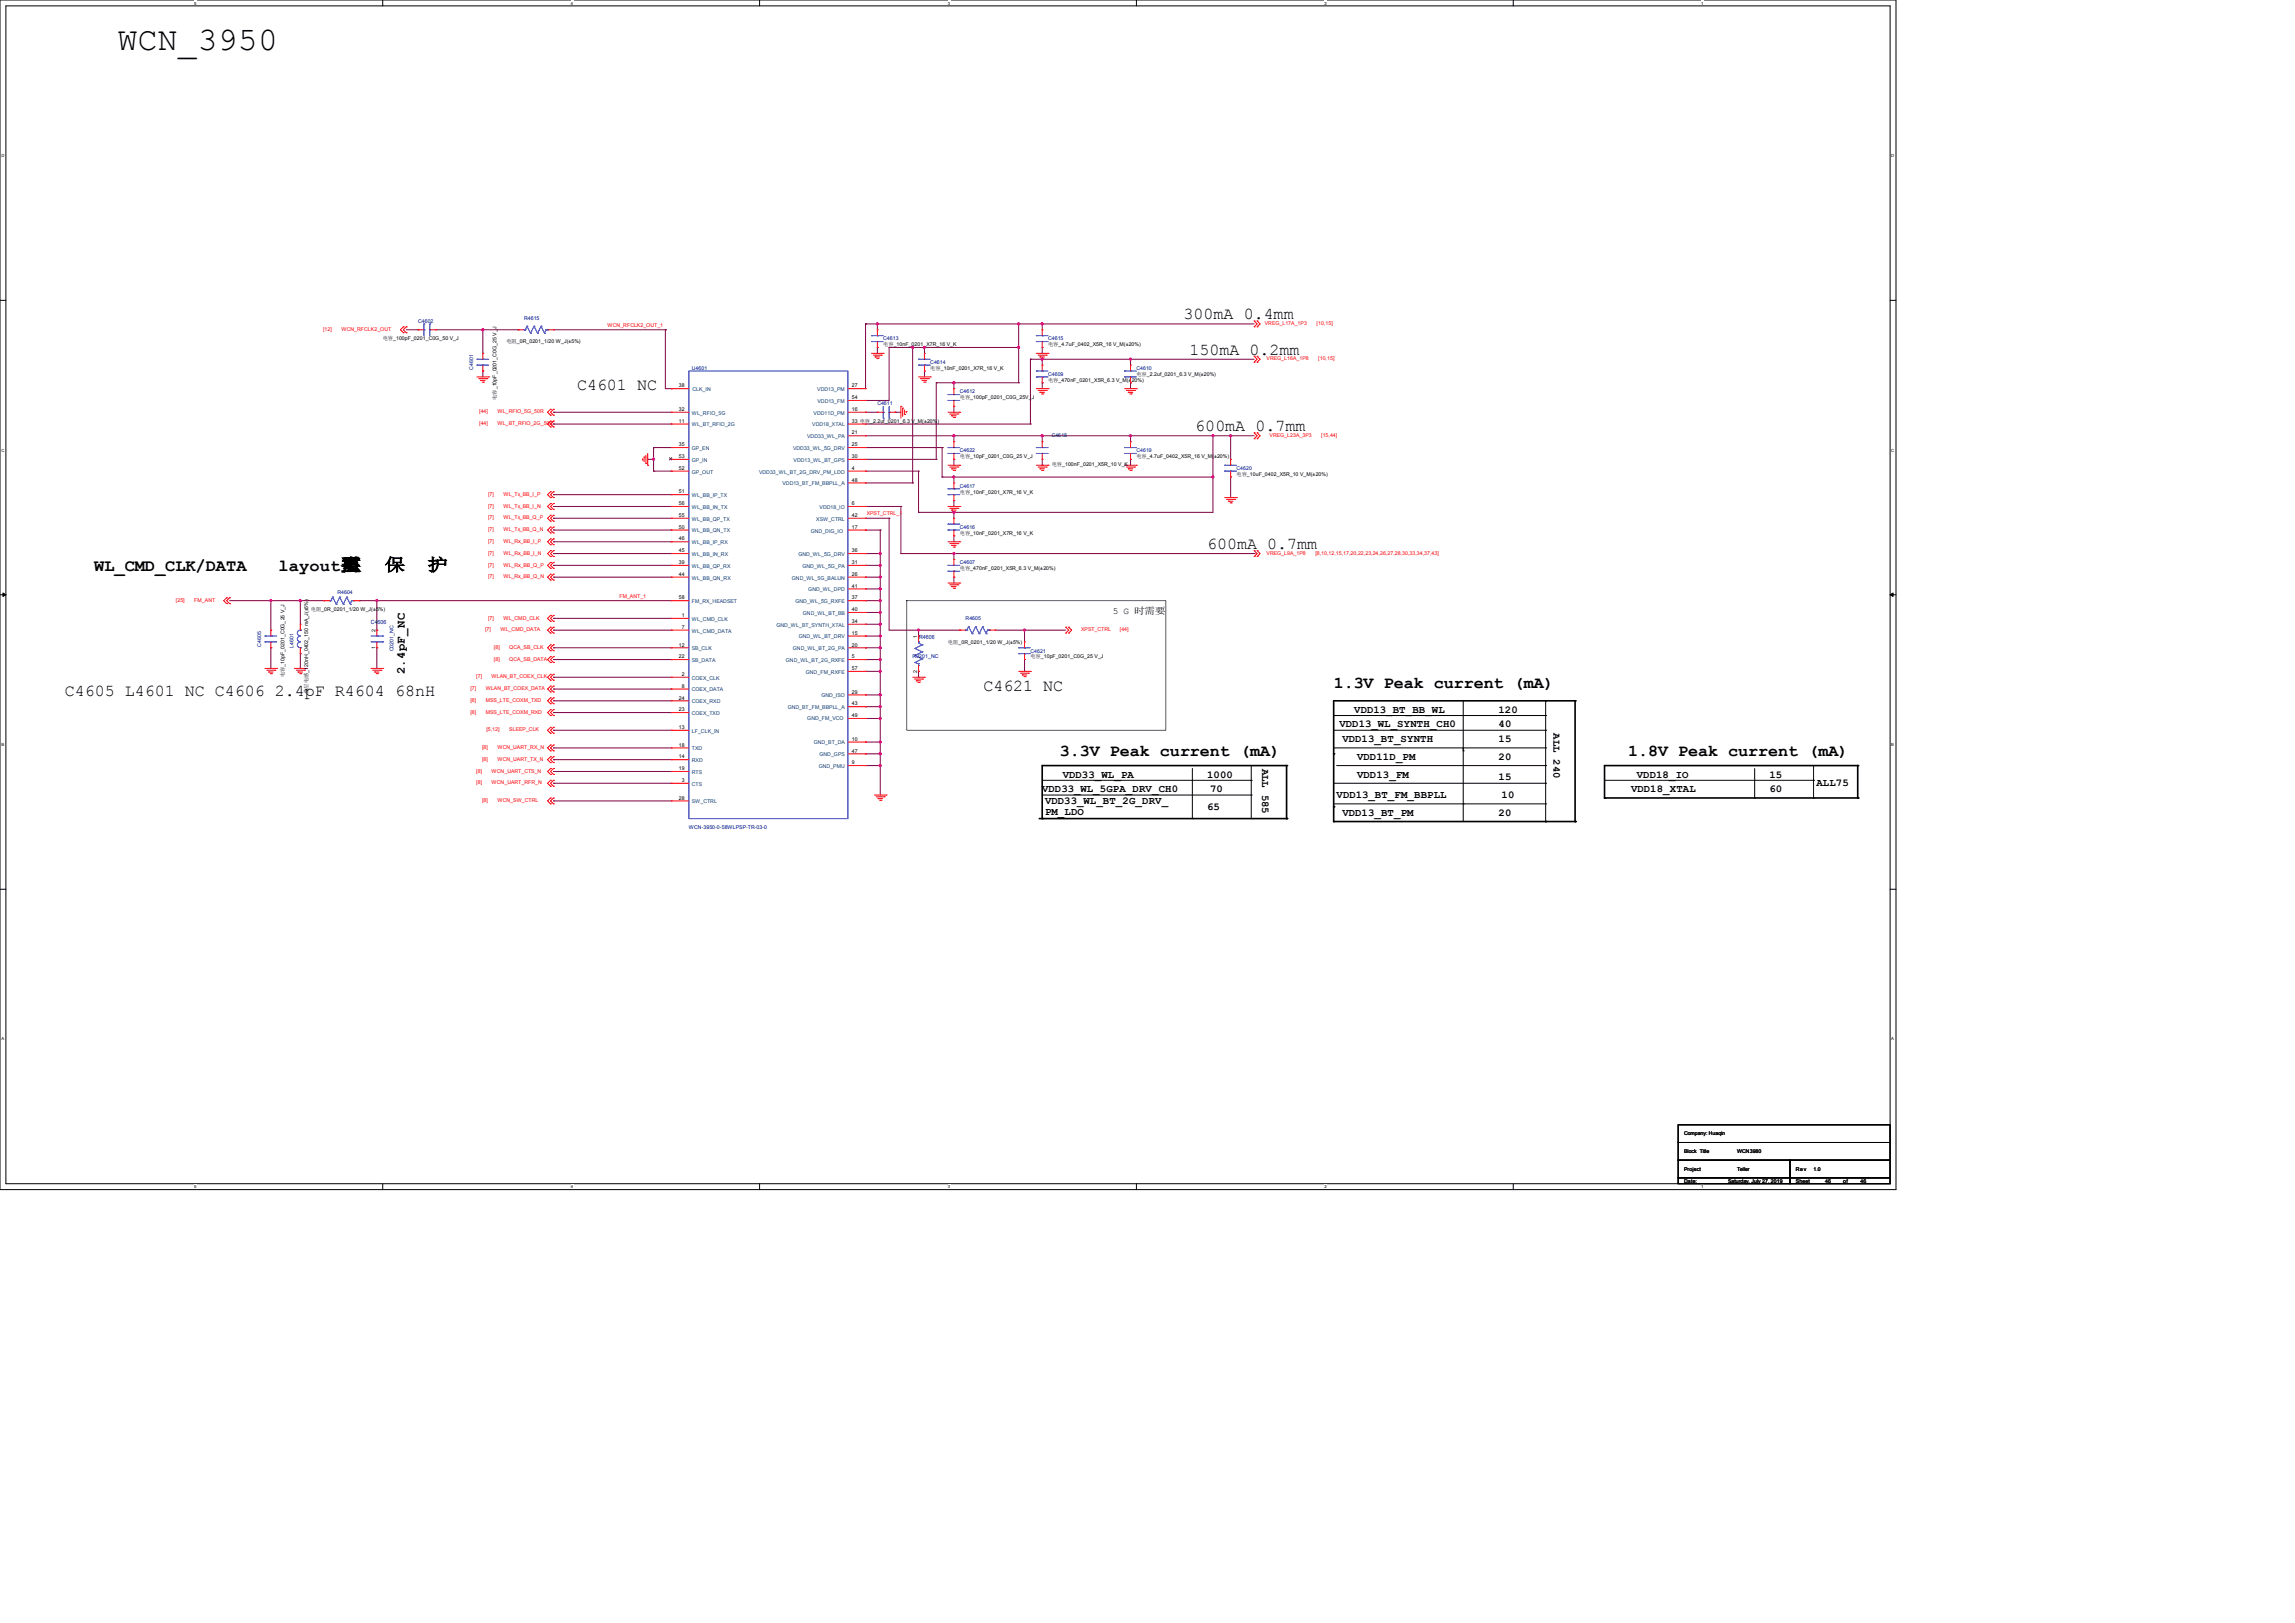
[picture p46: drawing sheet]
<svg xmlns="http://www.w3.org/2000/svg" width="297mm" height="210mm" viewBox="0 0 297 210" stroke-linecap="round" stroke-linejoin="round" font-family="sans-serif">
<defs><g id="words">
<text font-size="4.3" x="15.2" y="6.4">WCN_3950</text>
<g font-size="2.2">
<text x="153.2" y="41.3">300mA 0.4mm</text>
<text x="153.9" y="45.9">150mA 0.2mm</text>
<text x="74.7" y="50.5">C4601 NC</text>
<text x="154.7" y="55.8">600mA 0.7mm</text>
<text x="156.2" y="71.1">600mA 0.7mm</text>
<text x="12.2" y="73.8">WL_CMD_CLK/DATA</text>
<text x="36" y="73.8">layout需</text>
<text x="44.1" y="73.8">要</text>
<text x="44.1" y="73.8">重</text>
<text x="44.2" y="73.8">点</text>
<text x="49.8" y="73.8">保</text>
<text x="55.4" y="73.8">护</text>
<text x="127.3" y="89.3">C4621 NC</text>
<text x="172.6" y="89">1.3V Peak current (mA)</text>
<text x="8.4" y="90.1">C4605 L4601 NC C4606 2.4pF R4604 68nH</text>
<text x="137.2" y="97.8">3.3V Peak current (mA)</text>
<text x="210.7" y="97.8">1.8V Peak current (mA)</text>
</g>
<text font-size="1.6" x="52.4" y="87.2" transform="rotate(-90 52.4 87.2)">2.4pF_NC</text>
<g font-size="1.4">
<text x="173.4" y="94.1">VDD13_WL_SYNTH_CH0</text>
<text x="175.3" y="92.2">VDD13_BT_BB_WL</text>
<text x="193.9" y="92.2">120</text>
<text x="193.9" y="94.1">40</text>
<text x="201" y="94.9" transform="rotate(90 201 94.9)">ALL 240</text>
<text x="137.5" y="100.6">VDD33_WL_PA</text>
<text x="156.2" y="100.6">1000</text>
<text x="163.3" y="99.4" transform="rotate(90 163.3 99.4)">ALL 585</text>
<text x="173.7" y="96">VDD13_BT_SYNTH</text>
<text x="175.6" y="98.3">VDD11D_PM</text>
<text x="175.6" y="100.6">VDD13_FM</text>
<text x="193.9" y="96">15</text>
<text x="193.9" y="98.3">20</text>
<text x="193.9" y="101">15</text>
<text x="211.8" y="100.6">VDD18_IO</text>
<text x="229" y="100.6">15</text>
<text x="235.1" y="101.7">ALL75</text>
<text x="134.9" y="102.5">VDD33_WL_5GPA_DRV_CH0</text>
<text x="135.3" y="104">VDD33_WL_BT_2G_DRV_</text>
<text x="135.3" y="105.4">PM_LDO</text>
<text x="156.2" y="104.8">65</text>
<text x="156.6" y="102.5">70</text>
<text x="173" y="103.3">VDD13_BT_FM_BBPLL</text>
<text x="173.7" y="105.6">VDD13_BT_PM</text>
<text x="193.9" y="105.6">20</text>
<text x="194.3" y="103.3">10</text>
<text x="211.1" y="102.5">VDD18_XTAL</text>
<text x="229" y="102.5">60</text>
</g>
<text font-size="1.2" x="144" y="79.5">5 G 时需要</text>
<g font-size=".7" fill="#000080">
<text x="54.1" y="41.8">C4602</text>
<text x="67.8" y="41.4">R4615</text>
<text x="61.2" y="47.9" transform="rotate(-90 61.2 47.9)">C4601</text>
<text x="89.5" y="47.9">U4601</text>
<text x="114.3" y="44">C4613</text>
<text x="120.4" y="47.1">C4614</text>
<text x="135.6" y="44">C4615</text>
<text x="147.1" y="47.9">C4610</text>
<text x="113.5" y="52.4">C4611</text>
<text x="124.2" y="50.9">C4612</text>
<text x="135.6" y="48.6">C4609</text>
<text x="124.2" y="58.5">C4622</text>
<text x="136.1" y="56.5">C4618</text>
<text x="147.1" y="58.5">C4619</text>
<text x="124.2" y="63.1">C4617</text>
<text x="160" y="60.8">C4620</text>
<text x="124.2" y="68.4">C4616</text>
<text x="43.7" y="76.8">R4604</text>
<text x="124.2" y="73">C4607</text>
<text x="33.8" y="83.7" transform="rotate(-90 33.8 83.7)">C4605</text>
<text x="38" y="83.8" transform="rotate(-90 38 83.8)">L4601</text>
<text x="48" y="80.7">C4606</text>
<text x="119" y="82.7">R4606</text>
<text x="125" y="80.2">R4605</text>
<text x="50.9" y="84.3" transform="rotate(-90 50.9 84.3)">C0201_NC</text>
<text x="118.1" y="85.2">R0201_NC</text>
<text x="133.3" y="84.4">C4621</text>
<text x="89.2" y="107.3">WCN-3950-0-58WLPSP-TR-03-0</text>
</g>
<g font-size=".7" fill="#f00">
<text x="41.8" y="42.8">[12]</text>
<text x="44.2" y="42.8">WCN_RFCLK2_OUT</text>
<text x="78.6" y="42.3">WCN_RFCLK2_OUT_1</text>
<text x="163.7" y="42.1">VREG_L17A_1P3</text>
<text x="163.9" y="46.6">VREG_L16A_1P8</text>
<text x="170.4" y="42.1">[10,15]</text>
<text x="170.6" y="46.6">[10,15]</text>
<text x="62" y="53.5">[44]</text>
<text x="64.4" y="53.5">WL_RFIO_5G_50R</text>
<text x="62" y="55">[44]</text>
<text x="64.4" y="55">WL_BT_RFIO_2G_50R</text>
<text x="164.3" y="56.5">VREG_L23A_3P3</text>
<text x="171" y="56.5">[15,44]</text>
<text x="63.2" y="65.7">[7]</text>
<text x="63.2" y="64.2">[7]</text>
<text x="65.2" y="65.7">WL_Tx_BB_I_N</text>
<text x="65.2" y="64.2">WL_Tx_BB_I_P</text>
<text x="63.2" y="67.2">[7]</text>
<text x="63.2" y="71.8">[7]</text>
<text x="63.2" y="70.3">[7]</text>
<text x="63.2" y="68.7">[7]</text>
<text x="65.2" y="67.2">WL_Tx_BB_Q_P</text>
<text x="65.2" y="71.8">WL_Rx_BB_I_N</text>
<text x="65.2" y="70.3">WL_Rx_BB_I_P</text>
<text x="65.2" y="68.7">WL_Tx_BB_Q_N</text>
<text x="112.2" y="66.7">XPST_CTRL_1</text>
<text x="163.9" y="71.8">VREG_L9A_1P8</text>
<text x="170.2" y="71.8">[8,10,12,15,17,20,22,23,24,26,27,28,30,33,34,37,43]</text>
<text x="22.8" y="77.9">[25]</text>
<text x="25.1" y="77.9">FM_ANT</text>
<text x="63.2" y="74.8">[7]</text>
<text x="63.2" y="73.3">[7]</text>
<text x="65.2" y="74.8">WL_Rx_BB_Q_N</text>
<text x="65.2" y="73.3">WL_Rx_BB_Q_P</text>
<text x="80.2" y="77.4">FM_ANT_1</text>
<text x="62.8" y="81.7">[7]</text>
<text x="63.2" y="80.2">[7]</text>
<text x="63.9" y="84">[8]</text>
<text x="64.8" y="81.7">WL_CMD_DATA</text>
<text x="65.2" y="80.2">WL_CMD_CLK</text>
<text x="65.9" y="84">QCA_SB_CLK</text>
<text x="139.9" y="81.7">XPST_CTRL</text>
<text x="144.9" y="81.7">[44]</text>
<text x="60.9" y="89.3">[7]</text>
<text x="61.6" y="87.8">[7]</text>
<text x="62.9" y="89.3">WLAN_BT_COEX_DATA</text>
<text x="63.6" y="87.8">WLAN_BT_COEX_CLK</text>
<text x="63.9" y="85.5">[8]</text>
<text x="65.9" y="85.5">QCA_SB_DATA</text>
<text x="60.9" y="92.3">[8]</text>
<text x="60.9" y="90.8">[8]</text>
<text x="62.9" y="92.3">MSS_LTE_COXM_RXD</text>
<text x="62.9" y="90.8">MSS_LTE_COXM_TXD</text>
<text x="62.9" y="94.6">[5,12]</text>
<text x="65.9" y="94.6">SLEEP_CLK</text>
<text x="61.6" y="100">[8]</text>
<text x="61.6" y="101.5">[8]</text>
<text x="62.4" y="98.4">[8]</text>
<text x="62.4" y="96.9">[8]</text>
<text x="63.6" y="100">WCN_UART_CTS_N</text>
<text x="63.6" y="101.5">WCN_UART_RFR_N</text>
<text x="64.4" y="98.4">WCN_UART_TX_N</text>
<text x="64.4" y="96.9">WCN_UART_RX_N</text>
<text x="62.4" y="103.8">[8]</text>
<text x="64.4" y="103.8">WCN_SW_CTRL</text>
</g>
<g font-size=".7">
<text x="49.5" y="44">电容_100pF_0201_C0G_50 V_J</text>
<text x="65.5" y="44.4">电阻_0R_0201_1/20 W_J(±5%)</text>
<text x="114.3" y="44.8">电容_10nF_0201_X7R_16 V_K</text>
<text x="120.4" y="47.9">电容_10nF_0201_X7R_16 V_K</text>
<text x="135.6" y="44.8">电容_4.7uF_0402_X5R_16 V_M(±20%)</text>
<text x="64.3" y="51.7" transform="rotate(-90 64.3 51.7)">电容_10pF_0201_C0G_25 V_J</text>
<text x="87.9" y="50.1">38</text>
<text x="87.9" y="53.2">32</text>
<text x="110.3" y="51.6">54</text>
<text x="110.3" y="53.2">16</text>
<text x="110.3" y="50.1">27</text>
<text x="124.2" y="51.7">电容_100pF_0201_C0G_25V_J</text>
<text x="135.6" y="49.4">电容_470nF_0201_X5R_6.3 V_M(±20%)</text>
<text x="147.1" y="48.6">电容_2.2uf_0201_6.3 V_M(±20%)</text>
<text x="87.9" y="54.7">11</text>
<text x="87.9" y="57.7">35</text>
<text x="87.9" y="59.3">53</text>
<text x="110.3" y="54.7">33 电容_2.2uf_0201_6.3 V_M(±20%)</text>
<text x="110.3" y="56.2">21</text>
<text x="110.3" y="57.7">25</text>
<text x="110.3" y="59.3">30</text>
<text x="124.2" y="59.3">电容_10pF_0201_C0G_25 V_J</text>
<text x="147.1" y="59.3">电容_4.7uF_0402_X5R_16 V_M(±20%)</text>
<text x="87.9" y="63.8">51</text>
<text x="87.9" y="60.8">52</text>
<text x="87.9" y="65.4">56</text>
<text x="110.3" y="60.8">4</text>
<text x="110.3" y="65.4">6</text>
<text x="110.3" y="62.3">48</text>
<text x="124.2" y="63.9">电容_10nF_0201_X7R_16 V_K</text>
<text x="136.1" y="60.3">电容_100nF_0201_X5R_10 V_K</text>
<text x="160" y="61.6">电容_10uF_0402_X5R_10 V_M(±20%)</text>
<text x="87.9" y="71.5">45</text>
<text x="87.9" y="69.9">46</text>
<text x="87.9" y="68.4">50</text>
<text x="87.9" y="66.9">55</text>
<text x="110.3" y="71.5">36</text>
<text x="110.3" y="68.4">17</text>
<text x="110.3" y="66.9">42</text>
<text x="124.2" y="69.2">电容_10nF_0201_X7R_16 V_K</text>
<text x="87.9" y="73">39</text>
<text x="87.9" y="74.5">44</text>
<text x="87.9" y="77.6">58</text>
<text x="110.3" y="74.5">26</text>
<text x="110.3" y="73">31</text>
<text x="110.3" y="77.6">37</text>
<text x="110.3" y="76">41</text>
<text x="124.2" y="73.8">电容_470nF_0201_X5R_6.3 V_M(±20%)</text>
<text x="40.2" y="79.1">电阻_0R_0201_1/20 W_J(±5%)</text>
<text x="48.6" y="84" transform="rotate(-90 48.6 84)">1</text>
<text x="48.6" y="81.8" transform="rotate(-90 48.6 81.8)">2</text>
<text x="87.9" y="83.7">12</text>
<text x="88.2" y="79.8">1</text>
<text x="88.2" y="81.4">7</text>
<text x="110.3" y="82.1">15</text>
<text x="110.3" y="83.7">20</text>
<text x="110.3" y="80.6">34</text>
<text x="110.3" y="79.1">40</text>
<text x="118.7" y="82.5" transform="rotate(-90 118.7 82.5)">1</text>
<text x="122.7" y="83.3">电阻_0R_0201_1/20 W_J(±5%)</text>
<text x="36.8" y="87.6" transform="rotate(-90 36.8 87.6)">电容_10pF_0201_C0G_25 V_J</text>
<text x="39.9" y="89.8" transform="rotate(-90 39.9 89.8)">叠层电感_120nH_0402_150 mA_J(±5%)</text>
<text x="87.9" y="85.2">22</text>
<text x="88.2" y="87.5">2</text>
<text x="88.2" y="89">8</text>
<text x="110.3" y="85.2">5</text>
<text x="110.3" y="89.7">29</text>
<text x="110.3" y="86.7">57</text>
<text x="118.7" y="87" transform="rotate(-90 118.7 87)">2</text>
<text x="133.3" y="85.2">电容_10pF_0201_C0G_25 V_J</text>
<text x="87.9" y="94.3">13</text>
<text x="87.9" y="92">23</text>
<text x="87.9" y="90.5">24</text>
<text x="110.3" y="91.3">43</text>
<text x="110.3" y="92.8">49</text>
<text x="110.3" y="95.8">10</text>
<text x="87.9" y="98.1">14</text>
<text x="87.9" y="96.6">18</text>
<text x="87.9" y="99.7">19</text>
<text x="88.2" y="101.2">3</text>
<text x="110.3" y="97.4">47</text>
<text x="110.3" y="98.9">9</text>
<text x="87.9" y="103.5">28</text>
<text x="217.9" y="146.9">Company: Huaqin</text>
<text x="217.9" y="149.2">Block Title</text>
<text x="224.8" y="149.2">WCN3980</text>
<text x="217.9" y="151.5">Project</text>
<text x="217.9" y="153">Date:</text>
<text x="223.6" y="153">Saturday, July 27, 2019</text>
<text x="224.8" y="151.5">Teller</text>
<text x="232.4" y="151.5">Rev</text>
<text x="232.4" y="153">Sheet</text>
<text x="234.7" y="151.5">1.0</text>
<text x="236.2" y="153">46</text>
<text x="238.5" y="153">of</text>
<text x="240.8" y="153">46</text>
</g>
<g font-size=".7" fill="#004080">
<text x="89.5" y="53.7">WL_RFIO_5G</text>
<text x="89.6" y="50.6">CLK_IN</text>
<text x="105.3" y="53.7">VDD11D_PM</text>
<text x="105.8" y="50.6">VDD13_PM</text>
<text x="105.8" y="52.1">VDD13_FM</text>
<text x="89.5" y="55.2">WL_BT_RFIO_2G</text>
<text x="89.5" y="58.2">GP_EN</text>
<text x="89.5" y="59.8">GP_IN</text>
<text x="102.6" y="58.2">VDD33_WL_5G_DRV</text>
<text x="102.7" y="59.8">VDD13_WL_BT_GPS</text>
<text x="104.5" y="56.7">VDD33_WL_PA</text>
<text x="105.1" y="55.2">VDD18_XTAL</text>
<text x="89.5" y="64.3">WL_BB_IP_TX</text>
<text x="89.5" y="61.3">GP_OUT</text>
<text x="89.5" y="65.8">WL_BB_IN_TX</text>
<text x="98.2" y="61.3">VDD33_WL_BT_2G_DRV_PM_LDO</text>
<text x="101.3" y="62.8">VDD13_BT_FM_BBPLL_A</text>
<text x="106.1" y="65.8">VDD18_IO</text>
<text x="89.5" y="71.9">WL_BB_IN_RX</text>
<text x="89.5" y="70.4">WL_BB_IP_RX</text>
<text x="89.5" y="68.9">WL_BB_QN_TX</text>
<text x="89.5" y="67.4">WL_BB_QP_TX</text>
<text x="103.3" y="71.9">GND_WL_5G_DRV</text>
<text x="104.9" y="69">GND_DIG_IO</text>
<text x="105.6" y="67.4">XSW_CTRL</text>
<text x="89.5" y="73.5">WL_BB_QP_RX</text>
<text x="89.5" y="75">WL_BB_QN_RX</text>
<text x="102.5" y="75">GND_WL_5G_BALUN</text>
<text x="103.8" y="73.5">GND_WL_5G_PA</text>
<text x="104.6" y="76.5">GND_WL_DPD</text>
<text x="89.5" y="80.3">WL_CMD_CLK</text>
<text x="89.5" y="81.9">WL_CMD_DATA</text>
<text x="89.5" y="78">FM_RX_HEADSET</text>
<text x="100.5" y="81.1">GND_WL_BT_SYNTH_XTAL</text>
<text x="102.9" y="78">GND_WL_5G_RXFE</text>
<text x="103.4" y="82.6">GND_WL_BT_DRV</text>
<text x="103.9" y="79.6">GND_WL_BT_BB</text>
<text x="89.5" y="87.9">COEX_CLK</text>
<text x="89.5" y="89.5">COEX_DATA</text>
<text x="89.5" y="84.1">SB_CLK</text>
<text x="89.5" y="85.7">SB_DATA</text>
<text x="101.7" y="85.7">GND_WL_BT_2G_RXFE</text>
<text x="102.6" y="84.1">GND_WL_BT_2G_PA</text>
<text x="104.3" y="87.2">GND_FM_RXFE</text>
<text x="89.5" y="94.8">LF_CLK_IN</text>
<text x="89.5" y="92.5">COEX_TXD</text>
<text x="89.5" y="91">COEX_RXD</text>
<text x="101.9" y="91.8">GND_BT_FM_BBPLL_A</text>
<text x="104.5" y="93.2">GND_FM_VCO</text>
<text x="106.3" y="90.2">GND_ISO</text>
<text x="89.5" y="101.7">CTS</text>
<text x="89.5" y="98.6">RXD</text>
<text x="89.5" y="97.1">TXD</text>
<text x="89.5" y="100.1">RTS</text>
<text x="105.3" y="96.3">GND_BT_DA</text>
<text x="106" y="99.4">GND_PMU</text>
<text x="106" y="97.9">GND_GPS</text>
<text x="89.5" y="103.9">SW_CTRL</text>
</g>
<g font-size=".5">
<text x="25.1" y=".6">5</text>
<text x="73.9" y=".6">4</text>
<text x="122.6" y=".6">3</text>
<text x="171.4" y=".6">2</text>
<text x="220.2" y=".6">1</text>
<text x=".2" y="20.4">D</text>
<text x="244.7" y="20.4">D</text>
<text x=".2" y="58.4">C</text>
<text x="244.7" y="58.4">C</text>
<text x=".2" y="96.5">B</text>
<text x="244.7" y="96.5">B</text>
<text x=".2" y="134.6">A</text>
<text x="244.7" y="134.6">A</text>
<text x="25.1" y="153.8">5</text>
<text x="73.9" y="153.8">4</text>
<text x="122.6" y="153.8">3</text>
<text x="171.4" y="153.8">2</text>
<text x="220.2" y="153.8">1</text>
</g>
</g></defs>
<path d="M0 0h245.4v153.9h-245.4zM.8 .8h243.8v152.4h-243.8z" fill="none" stroke="#000" stroke-width=".13"/>
<g fill="#fff">
<path d="M25.1 .1h.3v.6h-.3z"/>
<path d="M25.1 153.2h.3v.6h-.3z"/>
</g>
<path d="M49.5 0v.8M49.5 153.2v.7" fill="none" stroke="#000" stroke-width=".13"/>
<g fill="#fff">
<path d="M73.9 .1h.3v.6h-.3z"/>
<path d="M73.9 153.2h.3v.6h-.3z"/>
</g>
<path d="M98.3 0v.8M98.3 153.2v.7" fill="none" stroke="#000" stroke-width=".13"/>
<g fill="#fff">
<path d="M122.7 .1h.3v.6h-.3z"/>
<path d="M122.7 153.2h.3v.6h-.3z"/>
</g>
<path d="M147.1 0v.8M147.1 153.2v.7" fill="none" stroke="#000" stroke-width=".13"/>
<g fill="#fff">
<path d="M171.4 .1h.3v.6h-.3z"/>
<path d="M171.4 153.2h.3v.6h-.3z"/>
</g>
<path d="M195.8 0v.8M195.8 153.2v.7" fill="none" stroke="#000" stroke-width=".13"/>
<g fill="#fff">
<path d="M220.2 .1h.3v.6h-.3z"/>
<path d="M220.2 153.2h.3v.6h-.3z"/>
<path d="M.2 19.8h.4v.6h-.4z"/>
<path d="M244.8 19.8h.4v.6h-.4z"/>
<path d="M.2 57.9h.4v.6h-.4z"/>
<path d="M244.8 57.9h.4v.6h-.4z"/>
</g>
<path d="M0 38.9h.8M244.6 38.9h.8" fill="none" stroke="#000" stroke-width=".13"/>
<g fill="#fff">
<path d="M.2 96h.4v.6h-.4z"/>
<path d="M244.8 96h.4v.6h-.4z"/>
</g>
<path d="M0 77h.8M244.6 77h.8" fill="none" stroke="#000" stroke-width=".13"/>
<path d="M.4 76.7l.4 .3-.4 .2zM244.6 77l.4-.3v.5z" fill="#000" stroke="#000" stroke-width=".13"/>
<g fill="#fff">
<path d="M.2 134.1h.4v.6h-.4z"/>
<path d="M244.8 134.1h.4v.6h-.4z"/>
</g>
<g fill="none" stroke="#000" stroke-width=".13">
<path d="M117.3 77.7h33.6v16.8h-33.6zM154.3 99.4v6.5M161.9 99.1v6.8M166.5 99.1v6.8M172.6 94.5h27.4M172.6 92.6h27.4M172.6 96.8h27.4M173 99.1h27M189.4 97.2h.1M189.4 90.7v15.6M200 94.5h.1M200 92.6h.1"/>
<path d="M200 96.8h.1M200 99.1h.1M200 90.7v15.6M227.1 99.4v3.9M234.7 99.1v4.2M0 115.1h.8M134.9 101h27M134.9 102.9h27M154.3 105.9h.1M161.9 101h.1M161.9 102.9h.1M161.9 105.9h.1"/>
<path d="M166.5 105.9h.1M172.6 101.3h27.4M172.6 104h27.4M189.4 104h.1M189.4 106.3h.1M200 101.3h.1M200 104h.1M200 106.3h.1M207.6 101h27.1M227.1 103.3h.1M234.7 101h.1M234.7 103.3h.1"/>
<path d="M244.6 115.1h.8M217.2 145.5h27.4v2.3h-27.4zM217.2 147.8h27.4v2.3h-27.4zM217.2 150.1h14.4v2.3h-14.4zM217.2 152.4h14.4v.8h-14.4zM231.6 152.4h13v.8h-13zM231.6 150.1h13v2.3h-13z"/>
</g>
<g fill="none" stroke="#000" stroke-width=".21">
<path d="M166.5 99.1h.1M166.5 99.1v6.8M166.5 99.1h-31.6v6.8M172.6 97.5h.1M200 90.7h.1M203.8 90.7h.1M203.8 90.7v15.6M203.8 90.7h-31.2v15.6M240.4 99.1h-32.8v4.2M240.4 99.1h.1M240.4 99.1v4.2M134.5 105.9h32"/>
<path d="M134.9 105.9h.1M166.5 105.9h.1M172.6 104.4h.1M172.6 106.3h.1M172.6 106.3h31.2M200 106.3h.1M203.8 106.3h.1M207.6 103.3h.1M207.6 103.3h32.8M240.4 103.3h.1"/>
</g>
<g fill="none" stroke="#800040" stroke-width=".13">
<path d="M52.6 42.7h1.5M54.1 42.7h.1M56.4 42.7h10.7M62.5 42.7h.1M62.5 48h.1M62.5 42.7v3M62.5 48v.8M67.1 42.7h.1M71.6 53.3h.1M71.6 54.9h.1M71.6 42.7h14.5M71.6 53.3h15.3"/>
<path d="M71.6 54.9h15.3M83.8 59.4h.8M83.8 59.4h.1M84.6 57.9h.1M84.6 59.4h.1M84.6 57.9v3.1M84.6 57.9h2.3M86.1 42.7h.1M86.1 42.7v7.6h.8M86.9 50.3h.1M112 41.9h.1M112 53.3h.1"/>
<path d="M112 51.8h.1M112 57.9h9.9M112 56.4h50.3M112 54.9h21.3M112 59.4h9.2M112 41.9v8.4M112 41.9h50.3M112 53.3h1.5M113.5 41.9h.1M113.5 45h.1M113.5 41.9v.8M113.5 45v.7"/>
<path d="M115.1 45h16.7M115.1 45h.1M115.1 45v6.8h-3.1M115.8 53.3h.1M115.8 53.3h.8M118.1 45h.1M118.1 45v17.5M119.6 45h.1M119.6 48h.1M119.6 45v.7M119.6 48v.8M121.2 49.5h.1"/>
<path d="M121.2 59.4h.1M121.2 49.5h10.6M121.2 49.5v9.9M121.9 57.9h.1M121.9 57.9v3.8M123.4 59.4h.1M123.4 56.4h.1M123.4 49.5h.1M123.4 52.6h.1M123.4 49.5v.8M123.4 52.6v.7M123.4 56.4v.7"/>
<path d="M123.4 59.4v.8M131.8 49.5h.1M131.8 41.9h.1M131.8 45h.1M131.8 41.9v7.6M133.3 46.5h.1M133.3 54.9h.1M133.3 46.5v8.4M133.4 46.5h28.9M134.9 49.5h.1M134.9 46.5h.1M134.9 41.9h.1"/>
<path d="M134.9 56.4h.1M134.9 45h.1M134.9 41.9v.8M134.9 45v.7M134.9 46.5v.7M134.9 49.5v.8M134.9 56.4v.7M134.9 59.4v.8M146.3 46.5h.1M146.3 49.5h.1M146.3 56.4h.1M146.3 59.4h.1"/>
<path d="M146.3 46.5v.7M146.3 49.5v.8M146.3 56.4v.7M146.3 59.4v.8M157 56.4h.1M157 56.4v9.9h-38.1M159.3 56.4h.1M159.3 56.4v3M29.7 77.7h12.2M35.1 77.7h.1M35.1 77.7v3.8M38.9 77.7h.1"/>
<path d="M38.9 77.7v3.1M41.9 77.7h.1M46.5 77.7h.1M46.5 77.7h40.4M48.8 77.7h.1M48.8 77.7v3.8M71.6 64h.1M71.6 65.5h.1M71.6 67.1h.1M71.6 68.6h.1M71.6 70.1h.1M71.6 71.6h.1"/>
<path d="M71.6 74.7h.1M71.6 73.2h.1M71.6 64h15.3M71.6 65.5h15.3M71.6 71.6h15.3M71.6 67.1h15.3M71.6 68.6h15.3M71.6 70.1h15.3M71.6 74.7h15.3M71.6 73.2h15.3M84.6 61h.1M84.6 61h2.3"/>
<path d="M112 65.5h.1M112 67.1h.1M112 68.6h.1M112 71.6h.1M112 74.7h.1M112 73.2h.1M112 76.2h.1M112 79.2h.1M112 77.7h.1M112 61h6.9M112 62.5h6.1M112 67.1h3.1"/>
<path d="M112 65.5h4.6M112 77.7h1.9M112 71.6h1.9M112 68.6h1.9M112 74.7h1.9M112 73.2h1.9M112 76.2h1.9M112 79.2h1.9M113.9 68.6h.1M113.9 71.6h.1M113.9 73.2h.1M113.9 76.2h.1"/>
<path d="M113.9 74.7h.1M113.9 79.2h.1M113.9 77.7h.1M113.9 68.6v34.3M115.1 67.1h.1M115.1 67.1v14.4h9.1M116.6 65.5h.1M116.6 71.6h.1M116.6 65.5v6.1M116.6 71.6h45.7M118.1 62.5h.1M118.9 66.3h.1"/>
<path d="M118.9 61h.1M118.9 61v5.3M121.9 61.7h.1M121.9 61.7h35.1M123.4 66.3h.1M123.4 71.6h.1M123.4 61.7h.1M123.4 64.8h.1M123.4 69.3h.1M123.4 74.7h.1M123.4 61.7v.8M123.4 64.8v.7"/>
<path d="M123.4 66.3v.8M123.4 69.3v.8M123.4 71.6v.8M123.4 74.7v.7M134.9 60.2h.1M157 61.7h.1M159.3 61.7h.1M159.3 61.7v2.7M162.3 71.6h.1M35.1 83.8h.1M35.1 83.8v2.7M38.9 84.6h.1"/>
<path d="M38.9 84.6v1.9M48.8 81.5h.1M48.8 83.8h.1M48.8 83.8v2.7M71.6 92.2h.1M71.6 80h.1M71.6 81.5h.1M71.6 83.8h.1M71.6 85.3h.1M71.6 87.6h.1M71.6 90.7h.1M71.6 89.2h.1"/>
<path d="M71.6 96.8h.1M71.6 94.5h.1M71.6 98.3h.1M71.6 99.8h.1M71.6 92.2h15.3M71.6 81.5h15.3M71.6 80h15.3M71.6 83.8h15.3M71.6 85.3h15.3M71.6 87.6h15.3M71.6 90.7h15.3M71.6 89.2h15.3"/>
<path d="M71.6 96.8h15.3M71.6 94.5h15.3M71.6 98.3h15.3M71.6 99.8h15.3M112 80.8h.1M112 82.3h.1M112 83.8h.1M112 85.3h.1M112 86.9h.1M112 89.9h.1M112 93h.1M112 91.4h.1"/>
<path d="M112 96h.1M112 99.1h.1M112 97.5h.1M112 80.8h1.9M112 83.8h1.9M112 82.3h1.9M112 85.3h1.9M112 86.9h1.9M112 89.9h1.9M112 93h1.9M112 91.4h1.9M112 96h1.9"/>
<path d="M112 99.1h1.9M112 97.5h1.9M113.9 80.8h.1M113.9 82.3h.1M113.9 83.8h.1M113.9 85.3h.1M113.9 86.9h.1M113.9 89.9h.1M113.9 93h.1M113.9 91.4h.1M113.9 96h.1M113.9 99.1h.1"/>
<path d="M113.9 97.5h.1M118.9 86.9h.1M118.9 81.5h.1M118.9 82.3h.1M118.9 81.5v.8M118.9 86.9v.7M124.2 81.5h.1M128.8 81.5h9.1M132.6 81.5h.1M132.6 86.9h.1M132.6 81.5v1.6M132.6 85.3v1.6"/>
<path d="M71.6 103.6h.1M71.6 101.3h.1M71.6 103.6h15.3M71.6 101.3h15.3"/>
</g>
<g fill="#f0f" stroke="#f0f" stroke-width=".13">
<circle cx="38.9" cy="77.7" r=".14"/>
<circle cx="146.3" cy="46.5" r=".14"/>
<circle cx="84.6" cy="59.4" r=".14"/>
<circle cx="134.9" cy="46.5" r=".14"/>
<circle cx="123.4" cy="66.3" r=".14"/>
<circle cx="134.9" cy="41.9" r=".14"/>
<circle cx="159.2" cy="56.4" r=".14"/>
<circle cx="132.6" cy="81.5" r=".14"/>
<circle cx="134.9" cy="56.4" r=".14"/>
<circle cx="118.9" cy="81.5" r=".14"/>
<circle cx="123.4" cy="49.5" r=".14"/>
<circle cx="131.8" cy="41.9" r=".14"/>
<circle cx="113.5" cy="41.9" r=".14"/>
<circle cx="123.4" cy="56.4" r=".14"/>
<circle cx="157" cy="56.4" r=".14"/>
<circle cx="146.3" cy="56.4" r=".14"/>
<circle cx="157" cy="61.7" r=".14"/>
<circle cx="123.4" cy="61.7" r=".14"/>
<circle cx="131.8" cy="44.9" r=".14"/>
<circle cx="119.6" cy="44.9" r=".14"/>
<circle cx="123.4" cy="71.6" r=".14"/>
<circle cx="113.9" cy="73.1" r=".14"/>
<circle cx="113.9" cy="71.6" r=".14"/>
<circle cx="113.9" cy="74.7" r=".14"/>
<circle cx="113.9" cy="77.7" r=".14"/>
<circle cx="113.9" cy="76.2" r=".14"/>
<circle cx="48.8" cy="77.7" r=".14"/>
<circle cx="35" cy="77.7" r=".14"/>
<circle cx="113.9" cy="79.2" r=".14"/>
<circle cx="113.9" cy="80.8" r=".14"/>
<circle cx="113.9" cy="83.8" r=".14"/>
<circle cx="113.9" cy="82.3" r=".14"/>
<circle cx="113.9" cy="85.3" r=".14"/>
<circle cx="113.9" cy="89.9" r=".14"/>
<circle cx="113.9" cy="86.9" r=".14"/>
<circle cx="113.9" cy="93" r=".14"/>
<circle cx="113.9" cy="91.4" r=".14"/>
<circle cx="113.9" cy="97.5" r=".14"/>
<circle cx="113.9" cy="96" r=".14"/>
<circle cx="113.9" cy="99" r=".14"/>
<circle cx="62.5" cy="42.7" r=".14"/>
<circle cx="118.1" cy="44.9" r=".14"/>
</g>
<g fill="none" stroke="#f00" stroke-width=".13">
<path d="M52.2 42.3l-.4 .4 .4 .4M52.2 43.1h.1M52.2 42.3h.1M52.6 43.1h.1M52.6 42.3h.1M52.6 42.3l-.4 .4 .4 .4M54.1 42.7h.1M54.1 42.7h.8M55.6 42.7h.8M56.4 42.7h.1M61.7 48.8h1.5M62 49h1"/>
<path d="M62.2 49.2h.1M62.2 49.2h.6M62.4 49.4h.2M62.5 45.7h.1M62.5 48h.1M62.5 45.7v.8M62.5 47.2v.8M62.6 49.4h.1M63 49h.1M63.2 48.8h.1M67.1 42.7h.1M67.1 42.7h.7"/>
<path d="M70.9 42.7h.7M71.2 54.5l-.3 .4 .3 .3M71.2 53l-.3 .3 .3 .4M71.2 55.2h.1M71.2 54.5h.1M71.2 53.7h.1M71.2 53h.1M71.6 55.2h.1M71.6 54.5h.1M71.6 53.7h.1M71.6 53h.1M71.6 42.7h.1"/>
<path d="M71.6 54.5l-.4 .4 .4 .3M71.6 53l-.4 .3 .4 .4M83.1 59.5h.1M83.1 59.4v.1M83.4 59.1h.1M83.4 59.1v.6M83.6 60h.1M83.6 58.9v1.1M83.8 58.7v1.5M86.9 50.3h2.3M86.9 53.3h2.3M86.9 54.9h2.3"/>
<path d="M86.9 57.9h2.3M86.9 59.4h2.3M86.9 54.9h.1M86.9 53.3h.1M86.9 57.9h.1M86.9 50.3h.1M86.9 59.4h.1M109.7 50.3h2.3M109.7 53.3h2.3M109.7 54.9h2.3M109.7 56.4h2.3M109.7 57.9h2.3"/>
<path d="M109.7 59.4h2.3M109.7 51.8h2.3M112 53.3h.1M112 56.4h.1M112 57.9h.1M112 50.3h.1M112 59.4h.1M112 54.9h.1M112 51.8h.1M112.8 45.7h1.5M113 46h1.1M113.2 46.2h.6"/>
<path d="M113.2 46.2h.1M113.5 46.4h.1M113.5 42.7h.1M113.5 45h.1M113.5 53.3h.1M113.5 42.7v.7M113.5 44.2v.8M113.5 53.3h.8M113.6 46.4h.1M114.1 46h.1M114.3 45.7h.1M115.1 53.3h.7"/>
<path d="M115.8 53.3h.1M116.6 52.6h.1M116.6 52.6v1.5M116.8 52.8h.1M116.8 52.8v1.1M117.1 53.6h.1M117.1 53v.6M117.3 53.3h.1M117.3 53.3v.1M118.9 48.8h1.5M119.1 49h1.1M119.3 49.2h.6"/>
<path d="M119.3 49.2h.1M119.5 49.4h.2M119.6 45.7h.1M119.6 48h.1M119.6 45.7v.8M119.6 47.2v.8M119.7 49.4h.1M120.2 49h.1M120.4 48.8h.1M122.7 53.3h1.5M122.9 53.6h1.1M123.1 53.8h.1"/>
<path d="M123.1 53.8h.6M123.4 54h.1M123.4 50.3h.1M123.4 52.6h.1M123.4 57.1h.1M123.4 59.4h.1M123.4 50.3v.8M123.4 51.8v.8M123.4 57.1v.8M123.4 58.7v.7M123.5 54h.1M124 53.6h.1"/>
<path d="M124.2 53.3h.1M134.1 50.3h1.5M134.1 45.7h1.5M134.3 50.5h1.1M134.3 46h1.1M134.6 50.8h.6M134.6 46.2h.6M134.6 46.2h.1M134.6 50.8h.1M134.8 51h.2M134.8 46.4h.2M134.9 47.2h.1"/>
<path d="M134.9 49.5h.1M134.9 42.7h.1M134.9 45h.1M134.9 57.1h.1M134.9 59.4h.1M134.9 42.7v.7M134.9 44.2v.8M134.9 47.2v.8M134.9 48.8v.7M134.9 57.1v.8M134.9 58.7v.7M135 46.4h.1"/>
<path d="M135 51h.1M135.4 46h.1M135.4 50.5h.1M135.6 45.7h.1M135.6 50.3h.1M145.5 50.3h1.6M145.8 50.5h1M146 50.8h.6M146 50.8h.1M146.2 51h.2M146.3 57.1h.1M146.3 59.4h.1"/>
<path d="M146.3 47.2h.1M146.3 49.5h.1M146.3 47.2v.8M146.3 48.8v.7M146.3 57.1v.8M146.3 58.7v.7M146.4 51h.1M146.8 50.5h.1M147.1 50.3h.1M159.3 59.4h.1M159.3 59.4v.8M162.3 42.3h.1"/>
<path d="M162.3 41.5h.1M162.3 56.8h.1M162.3 56h.1M162.3 46.9h.1M162.3 46.1h.1M162.3 41.5l.4 .4-.4 .4M162.3 56l.4 .4-.4 .4M162.3 46.1l.4 .4-.4 .4M162.7 41.5l.4 .4-.4 .4M162.7 56l.4 .4-.4 .4M162.7 46.1l.4 .4-.4 .4M162.7 42.3h.1"/>
<path d="M162.7 41.5h.1M162.7 56.8h.1M162.7 56h.1M162.7 46.9h.1M162.7 46.1h.1M29.3 77.3l-.3 .4 .3 .4M29.3 78.1h.1M29.3 77.3h.1M29.7 78.1h.1M29.7 77.3h.1M29.7 77.3l-.4 .4 .4 .4M41.9 77.7h.8"/>
<path d="M41.9 77.7h.1M45.7 77.7h.8M46.5 77.7h.1M71.2 66.7l-.3 .4 .3 .3M71.2 65.2l-.3 .3 .3 .4M71.2 63.6l-.3 .4 .3 .4M71.2 71.2l-.3 .4 .3 .4M71.2 69.7l-.3 .4 .3 .4M71.2 68.2l-.3 .4 .3 .4M71.2 74.3l-.3 .4 .3 .4M71.2 72.8l-.3 .4 .3 .3M71.2 79.6l-.3 .4 .3 .4"/>
<path d="M71.2 67.4h.1M71.2 66.7h.1M71.2 65.9h.1M71.2 65.2h.1M71.2 64.4h.1M71.2 63.6h.1M71.2 72h.1M71.2 71.2h.1M71.2 70.5h.1M71.2 69.7h.1M71.2 69h.1M71.2 68.2h.1"/>
<path d="M71.2 75.1h.1M71.2 74.3h.1M71.2 73.5h.1M71.2 72.8h.1M71.2 79.6h.1M71.6 67.4h.1M71.6 66.7h.1M71.6 65.9h.1M71.6 65.2h.1M71.6 64.4h.1M71.6 63.6h.1M71.6 72h.1"/>
<path d="M71.6 71.2h.1M71.6 70.5h.1M71.6 69.7h.1M71.6 69h.1M71.6 68.2h.1M71.6 75.1h.1M71.6 74.3h.1M71.6 73.5h.1M71.6 72.8h.1M71.6 79.6h.1M71.6 66.7l-.4 .4 .4 .3M71.6 65.2l-.4 .3 .4 .4"/>
<path d="M71.6 63.6l-.4 .4 .4 .4M71.6 71.2l-.4 .4 .4 .4M71.6 69.7l-.4 .4 .4 .4M71.6 68.2l-.4 .4 .4 .4M71.6 74.3l-.4 .4 .4 .4M71.6 72.8l-.4 .4 .4 .3M71.6 79.6l-.4 .4 .4 .4M83.8 60.2h.1M86.9 65.5h2.3M86.9 70.1h2.3M86.9 77.7h2.3M86.9 61h2.3"/>
<path d="M86.9 68.6h2.3M86.9 74.7h2.3M86.9 73.2h2.3M86.9 71.6h2.3M86.9 67.1h2.3M86.9 64h2.3M86.9 73.2h.1M86.9 74.7h.1M86.9 71.6h.1M86.9 70.1h.1M86.9 68.6h.1M86.9 64h.1"/>
<path d="M86.9 61h.1M86.9 67.1h.1M86.9 65.5h.1M86.9 77.7h.1M109.7 65.5h2.3M109.7 77.7h2.3M109.7 61h2.3M109.7 68.6h2.3M109.7 74.7h2.3M109.7 73.2h2.3M109.7 71.6h2.3M109.7 79.2h2.3"/>
<path d="M109.7 76.2h2.3M109.7 67.1h2.3M109.7 62.5h2.3M112 61h.1M112 65.5h.1M112 68.6h.1M112 74.7h.1M112 73.2h.1M112 71.6h.1M112 77.7h.1M112 79.2h.1M112 76.2h.1"/>
<path d="M112 67.1h.1M112 62.5h.1M122.7 60.2h1.5M122.7 65.5h1.5M122.7 70.1h1.5M122.7 75.4h1.5M122.9 60.4h1.1M122.9 65.8h1.1M122.9 70.3h1.1M122.9 75.7h1.1M123.1 60.7h.1M123.1 66h.1"/>
<path d="M123.1 70.6h.1M123.1 75.9h.1M123.1 60.7h.6M123.1 66h.6M123.1 70.6h.6M123.1 75.9h.6M123.4 60.9h.1M123.4 66.2h.1M123.4 70.8h.1M123.4 76.1h.1M123.4 72.4h.1M123.4 74.7h.1"/>
<path d="M123.4 62.5h.1M123.4 64.8h.1M123.4 67.1h.1M123.4 69.3h.1M123.4 62.5v.7M123.4 64v.8M123.4 67.1v.7M123.4 68.6v.7M123.4 72.4v.8M123.4 73.9v.8M123.5 60.9h.1M123.5 66.2h.1"/>
<path d="M123.5 70.8h.1M123.5 76.1h.1M124 60.4h.1M124 65.8h.1M124 70.3h.1M124 75.7h.1M124.2 60.2h.1M124.2 65.5h.1M124.2 70.1h.1M124.2 75.4h.1M134.1 60.2h1.5M134.3 60.4h1.1"/>
<path d="M134.6 60.7h.6M134.6 60.7h.1M134.8 60.9h.2M135 60.9h.1M135.4 60.4h.1M135.6 60.2h.1M145.5 60.2h1.6M145.8 60.4h1M146 60.7h.6M146 60.7h.1M146.2 60.9h.2M146.4 60.9h.1"/>
<path d="M146.8 60.4h.1M147.1 60.2h.1M158.5 64.4h1.5M158.7 64.6h1.1M159 64.9h.6M159 64.9h.1M159.2 65.1h.1M159.3 61.7h.1M159.3 61v.7M159.3 65.1h.1M159.8 64.6h.1M160 64.4h.1"/>
<path d="M162.3 72h.1M162.3 71.2h.1M162.3 71.2l.4 .4-.4 .4M162.7 71.2l.4 .4-.4 .4M162.7 72h.1M162.7 71.2h.1M34.3 86.5h1.5M34.5 86.7h1.1M34.8 87h.1M34.8 87h.5M35 87.2h.1M35.1 81.5h.1"/>
<path d="M35.1 83.8h.1M35.1 81.5v.8M35.1 83.1v.7M35.1 87.2h.1M35.6 86.7h.1M35.8 86.5h.1M38.1 86.5h1.5M38.3 86.7h1.1M38.6 87h.1M38.6 87h.6M38.8 87.2h.1M38.9 84.6h.1"/>
<path d="M38.9 80.8h.1M38.9 80.8v.7M38.9 83.8v.8M38.9 87.2h.1M39.4 86.7h.1M39.6 86.5h.1M48 86.5h1.5M48.2 86.7h1.1M48.5 87h.1M48.5 87h.6M48.7 87.2h.2M48.8 83.8h.1"/>
<path d="M48.8 81.5h.1M48.8 81.5v.8M48.8 83.1v.7M48.9 87.2h.1M49.3 86.7h.1M49.5 86.5h.1M71.2 81.2l-.3 .3 .3 .4M71.2 87.2l-.3 .4 .3 .4M71.2 85l-.3 .3 .3 .4M71.2 83.4l-.3 .4 .3 .4M71.2 94.1l-.3 .4 .3 .4M71.2 91.8l-.3 .4 .3 .4"/>
<path d="M71.2 90.3l-.3 .4 .3 .4M71.2 88.8l-.3 .4 .3 .3M71.2 99.4l-.3 .4 .3 .4M71.2 97.9l-.3 .4 .3 .4M71.2 96.4l-.3 .4 .3 .4M71.2 81.9h.1M71.2 81.2h.1M71.2 80.4h.1M71.2 88h.1M71.2 87.2h.1M71.2 85.7h.1M71.2 85h.1"/>
<path d="M71.2 84.2h.1M71.2 83.4h.1M71.2 94.9h.1M71.2 94.1h.1M71.2 92.6h.1M71.2 91.8h.1M71.2 91.1h.1M71.2 90.3h.1M71.2 89.5h.1M71.2 88.8h.1M71.2 99.4h.1M71.2 98.7h.1"/>
<path d="M71.2 97.9h.1M71.2 97.2h.1M71.2 96.4h.1M71.6 81.9h.1M71.6 81.2h.1M71.6 80.4h.1M71.6 88h.1M71.6 87.2h.1M71.6 85.7h.1M71.6 85h.1M71.6 84.2h.1M71.6 83.4h.1"/>
<path d="M71.6 94.9h.1M71.6 94.1h.1M71.6 92.6h.1M71.6 91.8h.1M71.6 91.1h.1M71.6 90.3h.1M71.6 89.5h.1M71.6 88.8h.1M71.6 99.4h.1M71.6 98.7h.1M71.6 97.9h.1M71.6 97.2h.1"/>
<path d="M71.6 96.4h.1M71.6 81.2l-.4 .3 .4 .4M71.6 87.2l-.4 .4 .4 .4M71.6 85l-.4 .3 .4 .4M71.6 83.4l-.4 .4 .4 .4M71.6 94.1l-.4 .4 .4 .4M71.6 91.8l-.4 .4 .4 .4M71.6 90.3l-.4 .4 .4 .4M71.6 88.8l-.4 .4 .4 .3M71.6 99.4l-.4 .4 .4 .4M71.6 97.9l-.4 .4 .4 .4M71.6 96.4l-.4 .4 .4 .4"/>
<path d="M86.9 87.6h2.3M86.9 81.5h2.3M86.9 80h2.3M86.9 85.3h2.3M86.9 89.2h2.3M86.9 83.8h2.3M86.9 94.5h2.3M86.9 98.3h2.3M86.9 96.8h2.3M86.9 99.8h2.3M86.9 92.2h2.3M86.9 90.7h2.3"/>
<path d="M86.9 80h.1M86.9 87.6h.1M86.9 81.5h.1M86.9 89.2h.1M86.9 83.8h.1M86.9 94.5h.1M86.9 98.3h.1M86.9 96.8h.1M86.9 99.8h.1M86.9 85.3h.1M86.9 92.2h.1M86.9 90.7h.1"/>
<path d="M109.7 86.9h2.3M109.7 85.3h2.3M109.7 99.1h2.3M109.7 96h2.3M109.7 83.8h2.3M109.7 82.3h2.3M109.7 89.9h2.3M109.7 80.8h2.3M109.7 91.4h2.3M109.7 97.5h2.3M109.7 93h2.3M112 85.3h.1"/>
<path d="M112 99.1h.1M112 96h.1M112 82.3h.1M112 83.8h.1M112 89.9h.1M112 80.8h.1M112 91.4h.1M112 97.5h.1M112 93h.1M112 86.9h.1M118.1 87.6h1.5M118.3 87.9h1.1"/>
<path d="M118.6 88.1h.6M118.6 88.1h.1M118.8 88.3h.2M118.9 82.3h.1M118.9 86.9h.1M118.9 82.3v.8M118.9 86.1v.8M119 88.3h.1M119.4 87.9h.1M119.6 87.6h.1M124.2 81.5h.1M124.2 81.5h.8"/>
<path d="M128 81.5h.8M128.8 81.5h.1M131.8 86.9h1.5M132.1 87.1h1M132.3 87.3h.6M132.3 87.3h.1M132.5 87.5h.2M132.6 83.1h.1M132.6 85.3h.1M132.6 83.1v.7M132.6 84.6v.7M132.7 87.5h.1"/>
<path d="M133.1 87.1h.1M133.3 86.9h.1M137.9 81.9h.1M137.9 81.2h.1M137.9 81.2l.4 .3-.4 .4M138.3 81.2l.4 .3-.4 .4M138.3 81.9h.1M138.3 81.2h.1M71.2 103.3l-.3 .3 .3 .4M71.2 101l-.3 .3 .3 .4M71.2 100.2h.1M71.2 104h.1"/>
<path d="M71.2 103.3h.1M71.2 101.7h.1M71.2 101h.1M71.6 100.2h.1M71.6 104h.1M71.6 103.3h.1M71.6 101.7h.1M71.6 101h.1M71.6 103.3l-.4 .3 .4 .4M71.6 101l-.4 .3 .4 .4M86.9 101.3h2.3M86.9 103.6h2.3"/>
<path d="M86.9 101.3h.1M86.9 103.6h.1M113.2 102.9h1.5M113.4 103.1h1M113.6 103.3h.1M113.6 103.3h.6M113.8 103.5h.2M114 103.5h.1M114.4 103.1h.1M114.7 102.9h.1"/>
</g>
<g fill="none" stroke="#00f" stroke-width=".13">
<path d="M54.9 41.9h.1M54.9 42.7h.1M54.9 41.9v1.5M55.6 42.7h.1M55.6 41.9h.1M55.6 41.9v1.5M61.7 46.5h1.5M61.7 47.2h1.5M61.7 46.5h.1M61.7 47.2h.1M62.5 46.5h.1M62.5 47.2h.1"/>
<path d="M67.8 42.7h.2M67.8 42.7h.1M68 42.7h.1M68.2 42.2l.5 .9M68.2 42.2h.1M68.2 42.2l-.2 .5M68.7 43.1h.1M69.1 42.2h.1M69.1 42.2l-.4 .9M69.1 42.2l.5 .9M69.6 43.1h.1M70 42.2h.1"/>
<path d="M70 42.2l-.4 .9M70 42.2l.5 .9M70.5 43.1h.1M70.6 42.7h.1M70.6 42.7l-.1 .4M70.6 42.7h.3M70.9 42.7h.1M89.2 48h20.5v57.9h-20.5zM112.8 43.4h.1M112.8 44.2h.1M112.8 43.4h1.5M112.8 44.2h1.5"/>
<path d="M113.5 43.4h.1M113.5 44.2h.1M114.3 53.3h.1M114.3 54.1h.1M114.3 52.6v1.5M115.1 54.1h.1M115.1 53.3h.1M115.1 52.6v1.5M118.9 46.5h.1M118.9 47.2h.1M118.9 46.5h1.5M118.9 47.2h1.5"/>
<path d="M119.6 46.5h.1M119.6 47.2h.1M122.7 51.1h1.5M122.7 51.8h1.5M122.7 57.9h1.5M122.7 58.7h1.5M122.7 51.1h.1M122.7 51.8h.1M122.7 57.9h.1M122.7 58.7h.1M123.4 51.1h.1M123.4 51.8h.1"/>
<path d="M123.4 57.9h.1M123.4 58.7h.1M134.1 48h.1M134.1 48.8h.1M134.1 43.4h.1M134.1 44.2h.1M134.1 57.9h.1M134.1 58.7h.1M134.1 48h1.5M134.1 48.8h1.5M134.1 43.4h1.5M134.1 44.2h1.5"/>
<path d="M134.1 57.9h1.5M134.1 58.7h1.5M134.9 48h.1M134.9 48.8h.1M134.9 43.4h.1M134.9 44.2h.1M134.9 57.9h.1M134.9 58.7h.1M145.5 57.9h.1M145.5 58.7h.1M145.5 48h.1M145.5 48.8h.1"/>
<path d="M145.5 48h1.6M145.5 48.8h1.6M145.5 57.9h1.6M145.5 58.7h1.6M146.3 57.9h.1M146.3 58.7h.1M146.3 48h.1M146.3 48.8h.1M42.7 77.7h.1M42.8 77.7h.1M43.1 77.3l.4 .9M43.1 77.3h.1"/>
<path d="M43.1 77.3l-.3 .4M43.5 78.2h.1M44 77.3l.4 .9M44 77.3h.1M44 77.3l-.5 .9M44.4 78.2h.1M44.9 77.3h.1M44.9 77.3l-.5 .9M44.9 77.3l.4 .9M45.3 78.2h.1M45.5 77.7h.1M45.5 77.7l-.2 .5"/>
<path d="M45.5 77.7h.2M45.7 77.7h.1M122.7 73.2h1.5M122.7 73.9h1.5M122.7 63.2h1.5M122.7 64h1.5M122.7 67.8h1.5M122.7 68.6h1.5M122.7 73.2h.1M122.7 73.9h.1M122.7 63.2h.1M122.7 64h.1"/>
<path d="M122.7 67.8h.1M122.7 68.6h.1M123.4 73.2h.1M123.4 73.9h.1M123.4 63.2h.1M123.4 64h.1M123.4 67.8h.1M123.4 68.6h.1M158.5 60.2h.1M158.5 61h.1M158.5 60.2h1.5M158.5 61h1.5"/>
<path d="M159.3 60.2h.1M159.3 61h.1M34.3 82.3h1.5M34.3 83.1h1.5M34.3 82.3h.1M34.3 83.1h.1M35.1 82.3h.1M35.1 83.1h.1M38.9 81.5h.1M38.9 83.8h.1M38.9 82.3a.38 .38 0 0 0-.4 .4 .38 .38 0 0 0 .4 .4 .37 .37 0 0 0-.4 .3 .37 .37 0 0 0 .4 .4M38.9 81.5a.37 .37 0 0 0-.4 .4 .37 .37 0 0 0 .4 .4"/>
<path d="M48 82.3h1.5M48 83.1h1.5M48.8 83.1h.1M48.8 82.3h.1M49.5 83.1h.1M49.5 82.3h.1M118.4 85.7l.5 .2M118.4 84.8l.9 .5M118.4 83.9l.9 .4M118.4 85.7h.1M118.4 84.8h.1M118.4 83.9h.1"/>
<path d="M118.9 86.1h.1M118.9 83.1h.1M118.9 85.9h.1M118.9 83.2h.1M118.9 83.1v.1M118.9 85.9v.2M118.9 83.2l.4 .2M119.3 85.3h.1M119.3 84.3h.1M119.3 83.4h.1M119.3 85.3l-.9 .4M119.3 84.3l-.9 .5"/>
<path d="M119.3 83.4l-.9 .5M125 81.5h.1M125.1 81.5h.1M125.3 81.1h.1M125.3 81.1l-.2 .4M125.3 81.1l.5 .9M125.8 82h.1M126.3 81.1h.1M126.3 81.1l-.5 .9M126.3 81.1l.4 .9M126.7 82h.1M127.2 81.1l.4 .9"/>
<path d="M127.2 81.1h.1M127.2 81.1l-.5 .9M127.6 82h.1M127.8 81.5h.1M127.8 81.5l-.2 .5M127.8 81.5h.2M128 81.5h.1M131.8 83.8h.1M131.8 84.6h.1M131.8 83.8h1.5M131.8 84.6h1.5M132.6 83.8h.1"/>
<path d="M132.6 84.6h.1"/>
</g>
<path d="M86.6 59.2l.4 .3M87 59.2l-.4 .3" fill="none" stroke="#804000" stroke-width=".13"/>
<use href="#words"/>
</svg>
